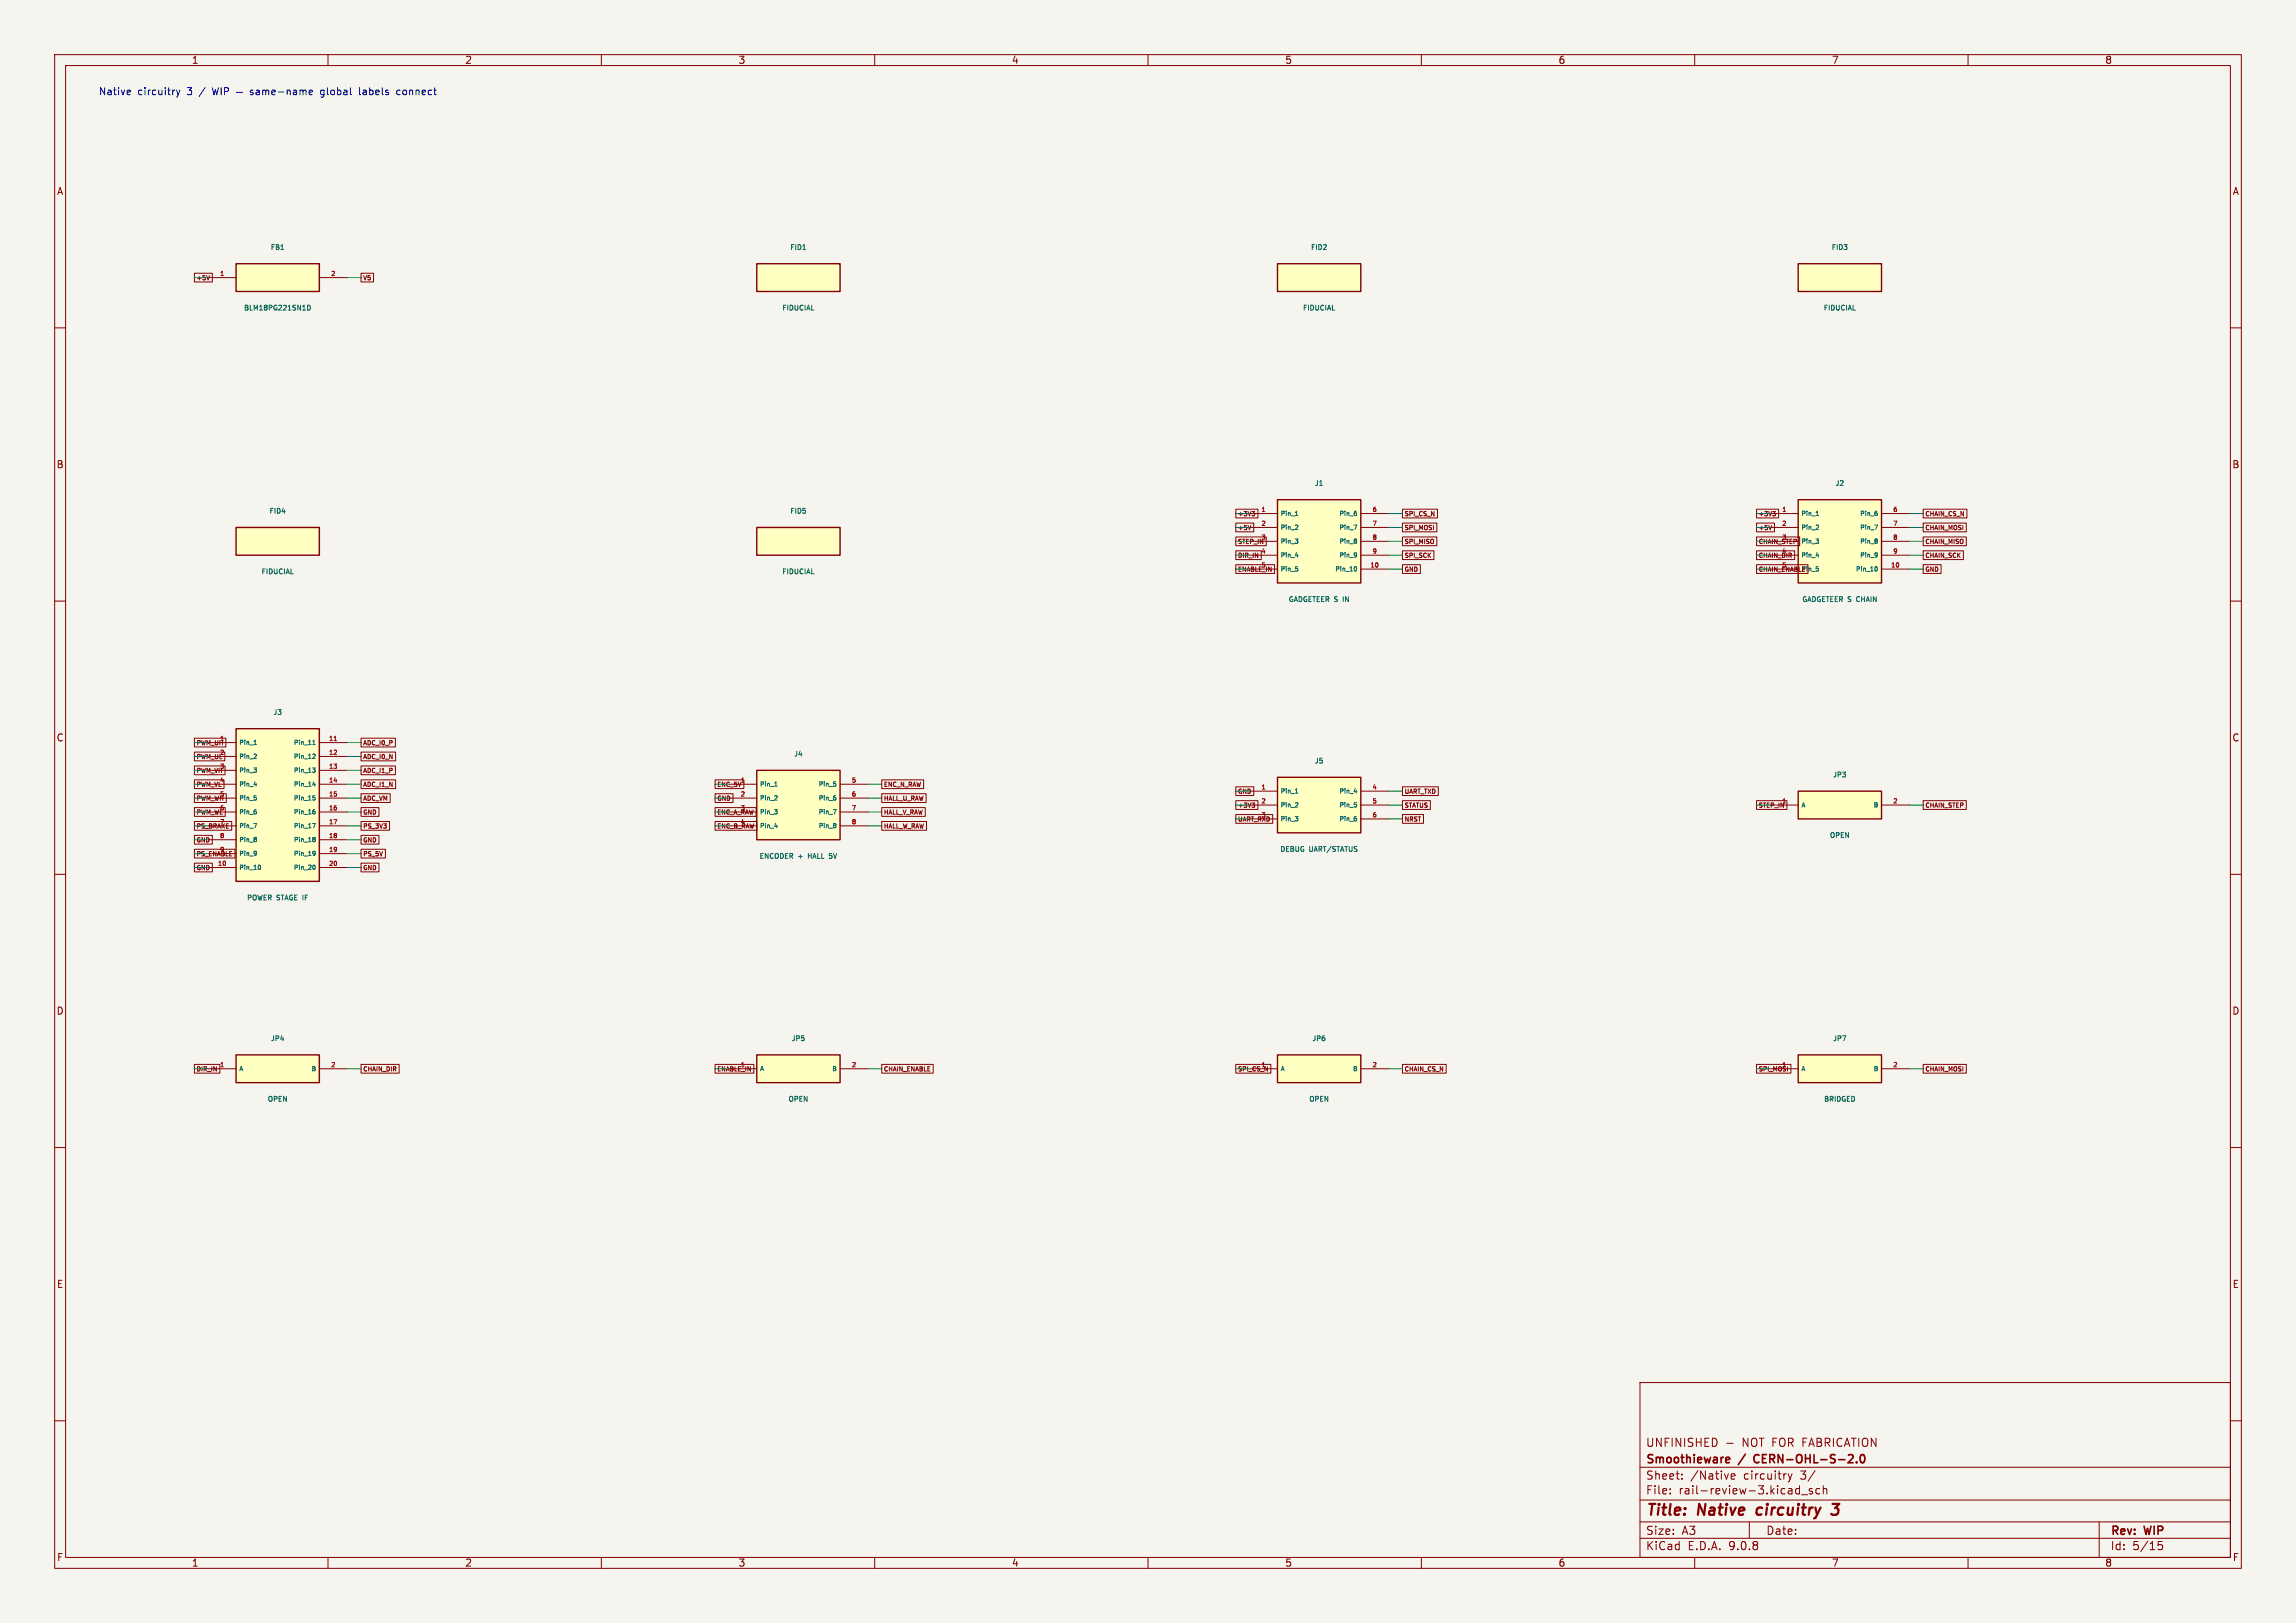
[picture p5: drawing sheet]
<svg xmlns="http://www.w3.org/2000/svg" width="420mm" height="297mm" viewBox="0 0 420 297" stroke-linecap="round" stroke-linejoin="round" font-family="sans-serif">
<defs><g id="words">
<g font-size="2.8" fill="#840000">
<text x="301" y="277.9">Title:</text>
<text x="310.6" y="277.9">Native</text>
<text x="322.2" y="277.9">circuitry</text>
</g>
<g font-size="2.1" fill="#840000">
<text x="301" y="268.2">Smoothieware</text>
<text x="301" y="265">UNFINISHED</text>
<text x="318.2" y="268.2">/</text>
<text x="318.7" y="265">NOT FOR FABRICATION</text>
<text x="321.5" y="268.2">CERN-OHL-S-2.0</text>
<text x="301" y="273.7">File:</text>
<text x="301" y="271">Sheet:</text>
<text x="307.1" y="273.7">rail-review-3.kicad_sch</text>
<text x="309.2" y="271">/Native</text>
<text x="319" y="271">circuitry</text>
<text x="329.5" y="271">3/</text>
<text x="301" y="281.1">Size:</text>
<text x="307.6" y="281.1">A3</text>
<text x="323" y="281.1">Date:</text>
<text x="386" y="281.3">Rev:</text>
<text x="392.4" y="281.3">WIP</text>
<text x="301" y="283.9">KiCad</text>
<text x="308.7" y="283.9">E.D.A.</text>
<text x="316.3" y="283.9">9.0.8</text>
<text x="386" y="283.9">Id:</text>
<text x="390.1" y="283.9">5/15</text>
</g>
<g font-size="1.8" fill="#840000">
<text x="35" y="11.9">1</text>
<text x="85" y="11.9">2</text>
<text x="135" y="11.9">3</text>
<text x="185" y="11.9">4</text>
<text x="235" y="11.9">5</text>
<text x="285" y="11.9">6</text>
<text x="335" y="11.9">7</text>
<text x="385" y="11.9">8</text>
<text x="10.3" y="35.9">A</text>
<text x="408.3" y="35.9">A</text>
<text x="10.3" y="85.9">B</text>
<text x="408.2" y="85.9">B</text>
<text x="10.3" y="135.9">C</text>
<text x="408.2" y="135.9">C</text>
<text x="10.3" y="185.9">D</text>
<text x="408.2" y="185.9">D</text>
<text x="10.3" y="235.9">E</text>
<text x="408.3" y="235.9">E</text>
<text x="10.3" y="285.9">F</text>
<text x="35" y="286.9">1</text>
<text x="85" y="286.9">2</text>
<text x="135" y="286.9">3</text>
<text x="185" y="286.9">4</text>
<text x="235" y="286.9">5</text>
<text x="285" y="286.9">6</text>
<text x="335" y="286.9">7</text>
<text x="385" y="286.9">8</text>
<text x="408.3" y="285.9">F</text>
</g>
<g font-size="1.8" fill="#0000c2">
<text x="18" y="17.6">Native</text>
<text x="25.2" y="17.6">circuitry</text>
<text x="34.4" y="17.6">3</text>
<text x="36.8" y="17.6">/</text>
<text x="59.7" y="17.6">global</text>
<text x="66.9" y="17.6">labels</text>
<text x="74" y="17.6">connect</text>
</g>
<g font-size="1.3" fill="#006464">
<text x="49.4" y="45.9">FB1</text>
<text x="144.4" y="45.9">FID1</text>
<text x="239.7" y="45.9">FID2</text>
<text x="334.9" y="45.9">FID3</text>
<text x="44.5" y="57">BLM18PG221SN1D</text>
<text x="143" y="57">FIDUCIAL</text>
<text x="238.2" y="57">FIDUCIAL</text>
<text x="333.5" y="57">FIDUCIAL</text>
<text x="240.4" y="89.1">J1</text>
<text x="335.6" y="89.1">J2</text>
<text x="49.2" y="94.2">FID4</text>
<text x="144.4" y="94.2">FID5</text>
<text x="47.7" y="105.3">FIDUCIAL</text>
<text x="143" y="105.3">FIDUCIAL</text>
<text x="235.6" y="110.4">GADGETEER S</text>
<text x="245.9" y="110.4">IN</text>
<text x="329.6" y="110.4">GADGETEER S</text>
<text x="339.8" y="110.4">CHAIN</text>
<text x="49.9" y="131">J3</text>
<text x="145.1" y="138.6">J4</text>
<text x="240.4" y="139.9">J5</text>
<text x="335.2" y="142.5">JP3</text>
<text x="334.6" y="153.5">OPEN</text>
<text x="138.8" y="157.3">ENCODER</text>
<text x="146" y="157.3">+</text>
<text x="148.1" y="157.3">HALL</text>
<text x="152.2" y="157.3">5V</text>
<text x="234.1" y="156.1">DEBUG</text>
<text x="239.5" y="156.1">UART/STATUS</text>
<text x="45.1" y="165">POWER STAGE IF</text>
<text x="49.4" y="190.7">JP4</text>
<text x="144.7" y="190.7">JP5</text>
<text x="239.9" y="190.7">JP6</text>
<text x="335.2" y="190.7">JP7</text>
<text x="48.9" y="201.8">OPEN</text>
<text x="144.1" y="201.8">OPEN</text>
<text x="239.4" y="201.8">OPEN</text>
<text x="333.5" y="201.8">BRIDGED</text>
</g>
<g font-size="1.1" fill="#840000">
<text x="35.9" y="51.5">+5V</text>
<text x="66.3" y="51.5">V5</text>
<text x="226.4" y="94.7">+3V3</text>
<text x="256.8" y="94.7">SPI_CS_N</text>
<text x="321.6" y="94.7">+3V3</text>
<text x="352.1" y="94.7">CHAIN_CS_N</text>
<text x="226.4" y="99.7">STEP_IN</text>
<text x="226.4" y="97.2">+5V</text>
<text x="256.8" y="97.2">SPI_MOSI</text>
<text x="256.8" y="99.7">SPI_MISO</text>
<text x="321.6" y="99.7">CHAIN_STEP</text>
<text x="321.6" y="97.2">+5V</text>
<text x="325.9" y="98.8">3</text>
<text x="325.9" y="101.3">4</text>
<text x="352.1" y="97.2">CHAIN_MOSI</text>
<text x="352.1" y="99.7">CHAIN_MISO</text>
<text x="226.4" y="102.3">DIR_IN</text>
<text x="226.4" y="104.8">ENABLE_IN</text>
<text x="230.6" y="103.9">5</text>
<text x="256.8" y="102.3">SPI_SCK</text>
<text x="256.8" y="104.8">GND</text>
<text x="321.6" y="104.8">CHAIN_ENABLE</text>
<text x="321.6" y="102.3">CHAIN_DIR</text>
<text x="325.9" y="103.9">5</text>
<text x="329.4" y="104.8">Pin_5</text>
<text x="352.1" y="102.3">CHAIN_SCK</text>
<text x="352.1" y="104.8">GND</text>
<text x="35.9" y="136.6">PWM_UH</text>
<text x="40.1" y="135.6">1</text>
<text x="66.3" y="136.6">ADC_I0_P</text>
<text x="35.9" y="139.1">PWM_UL</text>
<text x="35.9" y="141.7">PWM_VH</text>
<text x="40.1" y="140.7">3</text>
<text x="66.3" y="139.1">ADC_I0_N</text>
<text x="66.3" y="141.7">ADC_I1_P</text>
<text x="35.9" y="146.7">PWM_WH</text>
<text x="35.9" y="144.2">PWM_VL</text>
<text x="35.9" y="149.3">PWM_WL</text>
<text x="40.1" y="145.8">5</text>
<text x="66.3" y="149.3">GND</text>
<text x="66.3" y="144.2">ADC_I1_N</text>
<text x="66.3" y="146.7">ADC_VM</text>
<text x="131.1" y="149.3">ENC_A_RAW</text>
<text x="131.1" y="146.7">GND</text>
<text x="131.1" y="144.2">ENC_5V</text>
<text x="135.4" y="148.3">3</text>
<text x="161.6" y="146.7">HALL_U_RAW</text>
<text x="161.6" y="149.3">HALL_V_RAW</text>
<text x="161.6" y="144.2">ENC_N_RAW</text>
<text x="226.4" y="148">+3V3</text>
<text x="226.4" y="145.5">GND</text>
<text x="230.6" y="149.6">3</text>
<text x="256.8" y="148">STATUS</text>
<text x="256.8" y="145.5">UART_TXD</text>
<text x="321.6" y="148">STEP_IN</text>
<text x="352.1" y="148">CHAIN_STEP</text>
<text x="35.9" y="151.8">PS_BRAKE</text>
<text x="35.9" y="154.4">GND</text>
<text x="40.1" y="150.9">7</text>
<text x="40.1" y="156">9</text>
<text x="66.3" y="151.8">PS_3V3</text>
<text x="66.3" y="154.4">GND</text>
<text x="131.1" y="151.8">ENC_B_RAW</text>
<text x="135.4" y="150.9">4</text>
<text x="161.6" y="151.8">HALL_W_RAW</text>
<text x="226.4" y="150.5">UART_RXD</text>
<text x="256.8" y="150.5">NRST</text>
<text x="35.9" y="156.9">PS_ENABLE</text>
<text x="35.9" y="159.4">GND</text>
<text x="66.3" y="159.4">GND</text>
<text x="66.3" y="156.9">PS_5V</text>
<text x="35.9" y="196.3">DIR_IN</text>
<text x="66.3" y="196.3">CHAIN_DIR</text>
<text x="131.1" y="196.3">ENABLE_IN</text>
<text x="135.4" y="195.3">1</text>
<text x="161.6" y="196.3">CHAIN_ENABLE</text>
<text x="226.4" y="196.3">SPI_CS_N</text>
<text x="230.6" y="195.3">1</text>
<text x="256.8" y="196.3">CHAIN_CS_N</text>
<text x="321.6" y="196.3">SPI_MOSI</text>
<text x="325.9" y="195.3">1</text>
<text x="352.1" y="196.3">CHAIN_MOSI</text>
</g>
<g font-size="1.1" fill="#a90000">
<text x="40.1" y="50.5">1</text>
<text x="60.4" y="50.5">2</text>
<text x="230.6" y="93.7">1</text>
<text x="250.9" y="93.7">6</text>
<text x="325.9" y="93.7">1</text>
<text x="346.2" y="93.7">6</text>
<text x="230.6" y="96.3">2</text>
<text x="230.6" y="98.8">3</text>
<text x="230.6" y="101.3">4</text>
<text x="250.9" y="96.3">7</text>
<text x="250.9" y="98.8">8</text>
<text x="250.9" y="101.3">9</text>
<text x="325.9" y="96.3">2</text>
<text x="346.2" y="96.3">7</text>
<text x="346.2" y="98.8">8</text>
<text x="346.2" y="101.3">9</text>
<text x="250.5" y="103.9">10</text>
<text x="345.8" y="103.9">10</text>
<text x="60" y="135.6">11</text>
<text x="40.1" y="138.2">2</text>
<text x="40.1" y="143.3">4</text>
<text x="60" y="138.2">12</text>
<text x="60" y="140.7">13</text>
<text x="60" y="143.3">14</text>
<text x="135.4" y="143.3">1</text>
<text x="155.7" y="143.3">5</text>
<text x="40.1" y="148.3">6</text>
<text x="60" y="145.8">15</text>
<text x="60" y="148.3">16</text>
<text x="135.4" y="145.8">2</text>
<text x="155.7" y="145.8">6</text>
<text x="155.7" y="148.3">7</text>
<text x="230.6" y="144.5">1</text>
<text x="230.6" y="147.1">2</text>
<text x="250.9" y="144.5">4</text>
<text x="250.9" y="147.1">5</text>
<text x="250.9" y="149.6">6</text>
<text x="325.9" y="147.1">1</text>
<text x="346.2" y="147.1">2</text>
<text x="40.1" y="153.4">8</text>
<text x="60" y="150.9">17</text>
<text x="60" y="153.4">18</text>
<text x="60" y="156">19</text>
<text x="155.7" y="150.9">8</text>
<text x="39.7" y="158.5">10</text>
<text x="60" y="158.5">20</text>
<text x="40.1" y="195.3">1</text>
<text x="60.4" y="195.3">2</text>
<text x="155.7" y="195.3">2</text>
<text x="250.9" y="195.3">2</text>
<text x="346.2" y="195.3">2</text>
</g>
<g font-size="1.1" fill="#006464">
<text x="234.2" y="94.6">Pin_1</text>
<text x="244.8" y="94.6">Pin_6</text>
<text x="329.4" y="94.6">Pin_1</text>
<text x="340.1" y="94.6">Pin_6</text>
<text x="234.2" y="97.1">Pin_2</text>
<text x="234.2" y="99.7">Pin_3</text>
<text x="244.8" y="97.1">Pin_7</text>
<text x="244.8" y="99.7">Pin_8</text>
<text x="329.4" y="97.1">Pin_2</text>
<text x="329.4" y="99.7">Pin_3</text>
<text x="340.1" y="97.1">Pin_7</text>
<text x="340.1" y="99.7">Pin_8</text>
<text x="234.2" y="102.2">Pin_4</text>
<text x="234.2" y="104.8">Pin_5</text>
<text x="244.1" y="104.8">Pin_10</text>
<text x="244.8" y="102.2">Pin_9</text>
<text x="329.4" y="102.2">Pin_4</text>
<text x="339.3" y="104.8">Pin_10</text>
<text x="340.1" y="102.2">Pin_9</text>
<text x="43.7" y="136.5">Pin_1</text>
<text x="53.6" y="136.5">Pin_11</text>
<text x="43.7" y="139.1">Pin_2</text>
<text x="43.7" y="141.6">Pin_3</text>
<text x="53.6" y="139.1">Pin_12</text>
<text x="53.6" y="141.6">Pin_13</text>
<text x="43.7" y="144.1">Pin_4</text>
<text x="43.7" y="146.7">Pin_5</text>
<text x="43.7" y="149.2">Pin_6</text>
<text x="53.6" y="144.1">Pin_14</text>
<text x="53.6" y="146.7">Pin_15</text>
<text x="53.6" y="149.2">Pin_16</text>
<text x="138.9" y="144.1">Pin_1</text>
<text x="138.9" y="146.7">Pin_2</text>
<text x="138.9" y="149.2">Pin_3</text>
<text x="149.6" y="144.1">Pin_5</text>
<text x="149.6" y="146.7">Pin_6</text>
<text x="149.6" y="149.2">Pin_7</text>
<text x="234.2" y="145.4">Pin_1</text>
<text x="234.2" y="147.9">Pin_2</text>
<text x="244.8" y="145.4">Pin_4</text>
<text x="244.8" y="147.9">Pin_5</text>
<text x="329.4" y="147.9">A</text>
<text x="342.6" y="147.9">B</text>
<text x="43.7" y="151.8">Pin_7</text>
<text x="43.7" y="154.3">Pin_8</text>
<text x="53.6" y="151.8">Pin_17</text>
<text x="53.6" y="154.3">Pin_18</text>
<text x="138.9" y="151.8">Pin_4</text>
<text x="149.6" y="151.8">Pin_8</text>
<text x="234.2" y="150.5">Pin_3</text>
<text x="244.8" y="150.5">Pin_6</text>
<text x="43.7" y="156.8">Pin_9</text>
<text x="43.7" y="159.4">Pin_10</text>
<text x="53.6" y="156.8">Pin_19</text>
<text x="53.6" y="159.4">Pin_20</text>
<text x="43.7" y="196.2">A</text>
<text x="56.8" y="196.2">B</text>
<text x="138.9" y="196.2">A</text>
<text x="152.1" y="196.2">B</text>
<text x="234.2" y="196.2">A</text>
<text x="247.3" y="196.2">B</text>
<text x="329.4" y="196.2">A</text>
<text x="342.6" y="196.2">B</text>
</g>
</g></defs>
<path d="M0 0h420v297h-420z" fill="#f5f4ef" stroke="#f5f4ef" stroke-width=".18"/>
<g fill="none" stroke="#840000" stroke-width=".18">
<path d="M10 10h400v277h-400zM12 12h396v273h-396zM60 10v2M110 10v2M160 10v2M210 10v2M260 10v2M310 10v2M360 10v2M10 60h2M408 60h2M10 110h2"/>
<path d="M408 110h2M10 160h2M408 160h2M10 210h2M408 210h2M300 253h108v32h-108zM10 260h2M300 278.5h108M300 274.5h108M300 268.5h108M305.5 273.2v.2M305.5 272.5v.1"/>
<path d="M307.7 270.5v.2M307.7 269.8v.1M315.9 264.1h1.1M316.7 270.2l.7-.2-.1-.2-.4-.1-.2 .2v.7h.6M320 278.5v3M327.1 269.7l.3 1M327.4 270.7l-.3 .5M327.8 269.7l-.4 1M328.7 272.4l.5 .1M329.2 271.9v1.5M329.2 273.3l-.5 .1M329.5 273.5h1.2"/>
<path d="M331.5 272.5l-.3-.1-.3 .2 .1 .2 .5 .2v.3h-.6M332.9 272.5l-.5-.1-.2 .3v.4l.1 .2h.6M333.5 272.5l.2-.1 .4 .1 .1 .9M333.5 271.9v1.5M384 278.5v6.5M408 260h2M60 285v2M110 285v2M160 285v2M210 285v2M260 285v2M300 281.5h108"/>
<path d="M310 285v2M360 285v2M395.5 282.1h-.7l-.1 .7 .2-.1h.5l.2 .2-.1 .5-.2 .2-.6-.2"/>
</g>
<path d="M321.5 276.1l-.2 .7 .3 .4M335.2 275.2h1.2l-.7 .8h.3l.2 .2v.6l-.1 .2-.3 .2h-.6l-.2-.2" fill="none" stroke="#840000" stroke-width=".4"/>
<path d="M315.9 266.7l.4 .1 .1 .2-.7 .2M316.3 267.6l-.4 .1M321 266.4l-.2 .4 .2 .7M338 267.7h1M338.9 266.3v.5M339.6 267.5v.2M340.4 266.3l.2-.1a.8 .8 0 0 1 .5 .7 .8 .8 0 0 1-.5 .8l-.2-.2-.1-.4z" fill="none" stroke="#840000" stroke-width=".3"/>
<path d="M138.4 141h15.3v12.7h-15.3z" fill="#ffffc2"/>
<path d="M138.4 141h15.3v12.7h-15.3z" fill="none" stroke="#840000" stroke-width=".25"/>
<path d="M133.3 143.5h5.1M133.3 146.1h5.1M133.3 148.6h5.1M133.3 151.1h5.1M153.7 143.5h5M153.7 146.1h5M153.7 148.6h5M153.7 151.1h5" fill="none" stroke="#840000" stroke-width=".18"/>
<g fill="none" stroke="#006464" stroke-width=".18">
<path d="M141.7 148.2h.5l-.3 .3M141.7 143.9h.5M141.7 151.2h.5M142.1 145.7v.3l-.4 .4h.5M142.1 148.5v.4M151.7 157l.1 .1M152.2 156.2h-.5v.4l.1-.1M152.4 148.2h.5l-.3 .8M152.5 143.1h.4M152.7 145.6h.1M152.8 143.4l.1 .1-.1 .4M152.8 145.9l.1 .2-.1 .3"/>
<path d="M152.8 150.7l.1 .1M152.9 150.8v.1M152.9 150.9l-.1 .1 .1 .3-.1 .2"/>
</g>
<path d="M138.4 96.5h15.3v5.1h-15.3z" fill="#ffffc2"/>
<path d="M138.4 96.5h15.3v5.1h-15.3z" fill="none" stroke="#840000" stroke-width=".25"/>
<path d="M138.4 48.3h15.3v5h-15.3z" fill="#ffffc2"/>
<path d="M138.4 48.3h15.3v5h-15.3z" fill="none" stroke="#840000" stroke-width=".25"/>
<path d="M146.8 45.7h.6" fill="none" stroke="#006464" stroke-width=".18"/>
<path d="M233.7 91.4h15.2v15.3h-15.2z" fill="#ffffc2"/>
<path d="M233.7 91.4h15.2v15.3h-15.2z" fill="none" stroke="#840000" stroke-width=".25"/>
<path d="M228.6 94h5.1M228.6 96.5h5.1M228.6 99.1h5.1M248.9 94h5.1M248.9 96.5h5.1M248.9 99.1h5.1M228.6 101.6h5.1M228.6 104.1h5.1M248.9 101.6h5.1M248.9 104.1h5.1" fill="none" stroke="#840000" stroke-width=".18"/>
<g fill="none" stroke="#006464" stroke-width=".18">
<path d="M236.9 98.6h.5l-.3 .3M237 94.3h.4M237.3 96.1l.1 .3-.5 .5h.5M237.4 99v.3M247.7 96.1h.5l-.3 .8M247.9 93.5h.2M248 93.8l.2 .2-.2 .3M248 98.6l.2 .2-.2 .2 .2 .3-.2 .1M237 101.7h.5M237.4 104.1v.3M247.9 103.7a.43 .43 0 0 1 .3 .4 .43 .43 0 0 1-.3 .4M248 101.2l.2 .1-.2 .6"/>
<path d="M248.2 101.5l-.2 .2"/>
</g>
<path d="M43.2 48.3h15.2v5h-15.2z" fill="#ffffc2"/>
<path d="M43.2 48.3h15.2v5h-15.2z" fill="none" stroke="#840000" stroke-width=".25"/>
<path d="M38.1 50.8h5.1M58.4 50.8h5.1" fill="none" stroke="#840000" stroke-width=".18"/>
<path d="M51.4 45.7h.5M56.3 55.8a.45 .45 0 0 1 .5 .5 .45 .45 0 0 1-.5 .4z" fill="none" stroke="#006464" stroke-width=".18"/>
<path d="M43.2 96.5h15.2v5.1h-15.2z" fill="#ffffc2"/>
<path d="M43.2 96.5h15.2v5.1h-15.2z" fill="none" stroke="#840000" stroke-width=".25"/>
<path d="M233.7 193h15.2v5.1h-15.2z" fill="#ffffc2"/>
<path d="M233.7 193h15.2v5.1h-15.2z" fill="none" stroke="#840000" stroke-width=".25"/>
<path d="M228.6 195.6h5.1M248.9 195.6h5.1" fill="none" stroke="#840000" stroke-width=".18"/>
<path d="M233.7 48.3h15.2v5h-15.2z" fill="#ffffc2"/>
<path d="M233.7 48.3h15.2v5h-15.2z" fill="none" stroke="#840000" stroke-width=".25"/>
<path d="M328.9 91.4h15.3v15.3h-15.3z" fill="#ffffc2"/>
<path d="M328.9 91.4h15.3v15.3h-15.3z" fill="none" stroke="#840000" stroke-width=".25"/>
<path d="M323.8 94h5.1M323.8 96.5h5.1M323.8 99.1h5.1M344.2 94h5M344.2 96.5h5M344.2 99.1h5M323.8 101.6h5.1M323.8 104.1h5.1M344.2 101.6h5M344.2 104.1h5" fill="none" stroke="#840000" stroke-width=".18"/>
<g fill="none" stroke="#006464" stroke-width=".18">
<path d="M332.2 98.6h.5l-.3 .3M332.2 94.3h.5M332.6 96.1v.3l-.4 .5h.5M332.6 99v.3M342.9 96.1h.5l-.3 .8M343.2 93.5h.1M343.3 93.8l.1 .2-.1 .3M343.3 98.6l.1 .2-.1 .2 .1 .3-.1 .1M332.2 101.7h.5M332.6 104.1v.3M343.1 103.7a.43 .43 0 0 1 .3 .4 .43 .43 0 0 1-.3 .4M343.3 101.2l.1 .1-.1 .6"/>
<path d="M343.4 101.5l-.1 .2"/>
</g>
<path d="M328.9 48.3h15.3v5h-15.3z" fill="#ffffc2"/>
<path d="M328.9 48.3h15.3v5h-15.3z" fill="none" stroke="#840000" stroke-width=".25"/>
<path d="M233.7 142.2h15.2v10.2h-15.2z" fill="#ffffc2"/>
<path d="M233.7 142.2h15.2v10.2h-15.2z" fill="none" stroke="#840000" stroke-width=".25"/>
<path d="M228.6 144.8h5.1M228.6 147.3h5.1M228.6 149.9h5.1M248.9 144.8h5.1M248.9 147.3h5.1M248.9 149.9h5.1" fill="none" stroke="#840000" stroke-width=".18"/>
<path d="M236.9 149.4h.5l-.3 .3M237 145.1h.4M237.3 146.9l.1 .3-.5 .5h.5M237.4 149.8v.3M247.7 144.9h.5M247.7 146.9h.4M247.9 149.4h.2M248 147.2l.2 .1-.2 .4M248 149.7l.2 .2-.2 .3M248.1 144.6v.5" fill="none" stroke="#006464" stroke-width=".18"/>
<path d="M138.4 193h15.3v5.1h-15.3z" fill="#ffffc2"/>
<path d="M138.4 193h15.3v5.1h-15.3z" fill="none" stroke="#840000" stroke-width=".25"/>
<path d="M133.3 195.6h5.1M153.7 195.6h5" fill="none" stroke="#840000" stroke-width=".18"/>
<path d="M328.9 193h15.3v5.1h-15.3z" fill="#ffffc2"/>
<path d="M328.9 193h15.3v5.1h-15.3z" fill="none" stroke="#840000" stroke-width=".25"/>
<path d="M323.8 195.6h5.1M344.2 195.6h5" fill="none" stroke="#840000" stroke-width=".18"/>
<path d="M328.9 144.8h15.3v5.1h-15.3z" fill="#ffffc2"/>
<path d="M328.9 144.8h15.3v5.1h-15.3z" fill="none" stroke="#840000" stroke-width=".25"/>
<path d="M323.8 147.3h5.1M344.2 147.3h5" fill="none" stroke="#840000" stroke-width=".18"/>
<path d="M43.2 133.4h15.2v27.9h-15.2z" fill="#ffffc2"/>
<path d="M43.2 133.4h15.2v27.9h-15.2z" fill="none" stroke="#840000" stroke-width=".25"/>
<g fill="none" stroke="#840000" stroke-width=".18">
<path d="M38.1 135.9h5.1M38.1 138.4h5.1M58.4 135.9h5.1M58.4 138.4h5.1M38.1 141h5.1M38.1 143.5h5.1M38.1 146.1h5.1M38.1 148.6h5.1M38.1 151.1h5.1M38.1 153.7h5.1M38.1 156.2h5.1M38.1 158.8h5.1"/>
<path d="M58.4 141h5.1M58.4 143.5h5.1M58.4 146.1h5.1M58.4 148.6h5.1M58.4 151.1h5.1M58.4 153.7h5.1M58.4 156.2h5.1M58.4 158.8h5.1"/>
</g>
<g fill="none" stroke="#006464" stroke-width=".18">
<path d="M46.5 136.3h.4M46.8 138l.1 .3-.5 .5h.5M57.2 136.3h.5M57.2 135.7l.2-.2v.8M57.3 138h.3l.1 .2-.5 .6h.5M46.4 140.5h.5l-.3 .3M46.4 150.7h.6l-.4 .8M46.5 143.6h.5M46.9 140.9v.4M46.9 146v.3M46.9 148.5v.4M46.9 153.3v.2"/>
<path d="M46.9 153.7v.3M46.9 155.8v.6M46.9 156.1v.1M47.5 158.3a.5 .5 0 0 1 0 .8M57.2 140.5h.5l-.3 .3 .2 .1 .1 .3-.4 .1M57.2 150.7h.5l-.3 .8M57.2 143.6h.5M57.2 145.6h.4M57.3 145.9l.4 .2-.1 .3h-.3M57.4 148.5l.3 .1-.1 .3-.2 .1M57.4 153.2l.3 .2-.2 .2M57.4 155.8h.2l.1 .4-.2 .3-.2 .1"/>
<path d="M57.4 153.6h.1M57.4 158.3a.43 .43 0 0 1 .3 .4 .43 .43 0 0 1-.3 .4M57.5 153.6l.2 .3-.3 .1M57.6 143.3v.6M57.6 148.2h-.2M57.7 156.1l-.3 .2"/>
</g>
<path d="M61.1 135.5h.5" fill="none" stroke="#a90000" stroke-width=".18"/>
<path d="M43.2 193h15.2v5.1h-15.2z" fill="#ffffc2"/>
<path d="M43.2 193h15.2v5.1h-15.2z" fill="none" stroke="#840000" stroke-width=".25"/>
<g fill="none" stroke="#840000" stroke-width=".18">
<path d="M35.6 50h3.2v1.6h-3.2zM38.3 50.4l-.2 .8M66 50h2.3v1.6h-2.3zM226.1 98.3h5.5v1.6h-5.5zM226.1 95.7h3.2v1.6h-3.2zM226.1 93.2h4v1.6h-4zM228.8 96.1l-.2 .8M229 93.6h.5l-.3 .3 .3 .1v.2l-.4 .2M256.5 95.7h6.3v1.6h-6.3zM256.5 98.3h6.3v1.6h-6.3zM256.5 93.2h6.4v1.6h-6.4zM321.3 98.3h7.9v1.6h-7.9z"/>
<path d="M321.3 93.2h4.1v1.6h-4.1zM321.3 95.7h3.3v1.6h-3.3zM324.1 96.1l-.3 .8M324.3 93.6h.5l-.3 .3 .2 .1 .1 .2-.4 .2M351.8 95.7h7.9v1.6h-7.9zM351.8 98.3h7.9v1.6h-7.9zM351.8 93.2h8v1.6h-8zM226.1 100.8h4.6v1.6h-4.6zM226.1 103.3h7v1.6h-7zM256.5 100.8h5.8v1.6h-5.8zM256.5 103.3h3.3v1.6h-3.3zM321.3 103.3h9.4v1.6h-9.4z"/>
<path d="M321.3 100.8h7v1.6h-7zM351.8 100.8h7.3v1.6h-7.3zM351.8 103.3h3.3v1.6h-3.3zM35.6 137.6h5.5v1.6h-5.5zM35.6 135.1h5.7v1.6h-5.7zM66 135.1h6.3v1.6h-6.3zM66 137.6h6.4v1.6h-6.4zM35.6 150.3h6.8v1.6h-6.8zM35.6 155.4h7.4v1.6h-7.4zM35.6 145.2h5.8v1.7h-5.8zM35.6 142.7h5.4v1.6h-5.4zM35.6 152.9h3.2v1.6h-3.2z"/>
<path d="M35.6 147.8h5.6v1.6h-5.6zM35.6 157.9h3.2v1.7h-3.2zM35.6 140.2h5.6v1.6h-5.6zM66 147.8h3.3v1.6h-3.3zM66 150.3h5.3v1.6h-5.3zM66 142.7h6.4v1.6h-6.4zM66 145.2h5.4v1.7h-5.4zM66 157.9h3.3v1.7h-3.3zM66 155.4h4.5v1.6h-4.5zM66 140.2h6.3v1.6h-6.3zM66 152.9h3.3v1.6h-3.3zM130.8 147.8h7.5v1.6h-7.5z"/>
<path d="M130.8 150.3h7.6v1.6h-7.6zM130.8 145.2h3.3v1.7h-3.3zM130.8 142.7h5.3v1.6h-5.3zM161.3 145.2h8.1v1.7h-8.1zM161.3 150.3h8.2v1.6h-8.2zM161.3 147.8h8v1.6h-8zM161.3 142.7h7.6v1.6h-7.6zM226.1 149.1h6.7v1.6h-6.7zM226.1 146.5h4v1.6h-4zM226.1 144h3.2v1.6h-3.2zM229 146.9h.5l-.3 .3 .3 .1v.3l-.4 .1M256.5 146.5h5.1v1.6h-5.1z"/>
<path d="M256.5 149.1h3.9v1.6h-3.9zM256.5 144h6.6v1.6h-6.6zM321.3 146.5h5.6v1.6h-5.6zM351.8 146.5h7.9v1.6h-7.9zM35.6 194.8h4.6v1.6h-4.6zM38.1 195.6h5.1M58.4 195.6h5.1M66 194.8h7v1.6h-7zM130.8 194.8h7.1v1.6h-7.1zM161.3 194.8h9.4v1.6h-9.4zM226.1 194.8h6.4v1.6h-6.4zM256.5 194.8h8v1.6h-8z"/>
<path d="M321.3 194.8h6.3v1.6h-6.3zM351.8 194.8h7.9v1.6h-7.9z"/>
</g>
<g fill="none" stroke="#009600" stroke-width=".18">
<path d="M35.6 50.8h2.5M63.5 50.8h2.5M226.1 96.5h2.5M226.1 99.1h2.5M226.1 94h2.5M254 96.5h2.5M254 99.1h2.5M254 94h2.5M321.3 96.5h2.5M321.3 99.1h2.5M321.3 94h2.5M349.2 96.5h2.6"/>
<path d="M349.2 99.1h2.6M349.2 94h2.6M226.1 104.1h2.5M226.1 101.6h2.5M254 104.1h2.5M254 101.6h2.5M321.3 104.1h2.5M321.3 101.6h2.5M349.2 104.1h2.6M349.2 101.6h2.6M35.6 138.4h2.5M35.6 135.9h2.5"/>
<path d="M63.5 138.4h2.5M63.5 135.9h2.5M35.6 146.1h2.5M35.6 143.5h2.5M35.6 141h2.5M35.6 156.2h2.5M35.6 153.7h2.5M35.6 151.1h2.5M35.6 148.6h2.5M35.6 158.8h2.5M63.5 146.1h2.5M63.5 143.5h2.5"/>
<path d="M63.5 141h2.5M63.5 156.2h2.5M63.5 153.7h2.5M63.5 151.1h2.5M63.5 148.6h2.5M63.5 158.8h2.5M130.8 146.1h2.5M130.8 143.5h2.5M130.8 151.1h2.5M130.8 148.6h2.5M158.7 146.1h2.6M158.7 143.5h2.6"/>
<path d="M158.7 151.1h2.6M158.7 148.6h2.6M226.1 144.8h2.5M226.1 147.3h2.5M226.1 149.9h2.5M254 144.8h2.5M254 147.3h2.5M254 149.9h2.5M321.3 147.3h2.5M349.2 147.3h2.6M35.6 195.6h2.5M63.5 195.6h2.5"/>
<path d="M130.8 195.6h2.5M158.7 195.6h2.6M226.1 195.6h2.5M254 195.6h2.5M321.3 195.6h2.5M349.2 195.6h2.6"/>
</g>
<g fill="none" stroke="#0000c2" stroke-width=".18">
<path d="M23.7 16.5l.2 .3-.7 .1M23.8 17.3h-.1M32.3 16.5l.3 .8M32.6 17.3l-.3 .5M32.9 16.5l-.3 .8M38.8 16l.3 1.3 .3-.9 .2 .9 .4-1.3M40.4 16v1.3M41.1 16.7h.6l.1-.2-.1-.3-.6-.2v1.3M43.2 16.9h1.1M46.3 16.5h-.3l-.2 .2v.1l.5 .2v.3h-.5M46.9 16.5h.5v.8M47.4 16.8h-.4l-.2 .2 .2 .3h.4"/>
<path d="M48.1 16.6l.3-.1 .2 .2M48.1 16.5v.8M48.6 16.7l.2-.2h.3l.1 .8M48.6 16.7v.6M49.7 16.9l.7-.1-.1-.3h-.4l-.2 .2 .1 .6h.5M50.9 16.8h1M52.5 16.6l.2-.1h.3l.1 .8M52.5 16.5v.8M53.7 16.5h.5l.1 .8M54.3 16.8h-.5l-.2 .2 .2 .3h.5M54.9 16.6l.3-.1 .2 .2M54.9 16.5v.8"/>
<path d="M55.4 16.7l.2-.2h.3l.1 .8M55.4 16.7v.6M56.5 16.9l.7-.1-.1-.3h-.4l-.2 .2 .1 .6h.5M58.7 17.7h.4M59.1 16.5h-.3l-.2 .2 .1 .5 .4 .1M65.8 16v1.2l.2 .1M66.4 16.9v.4M73.2 16.5h-.4l-.2 .2 .1 .6h.5"/>
</g>
<use href="#words"/>
</svg>
